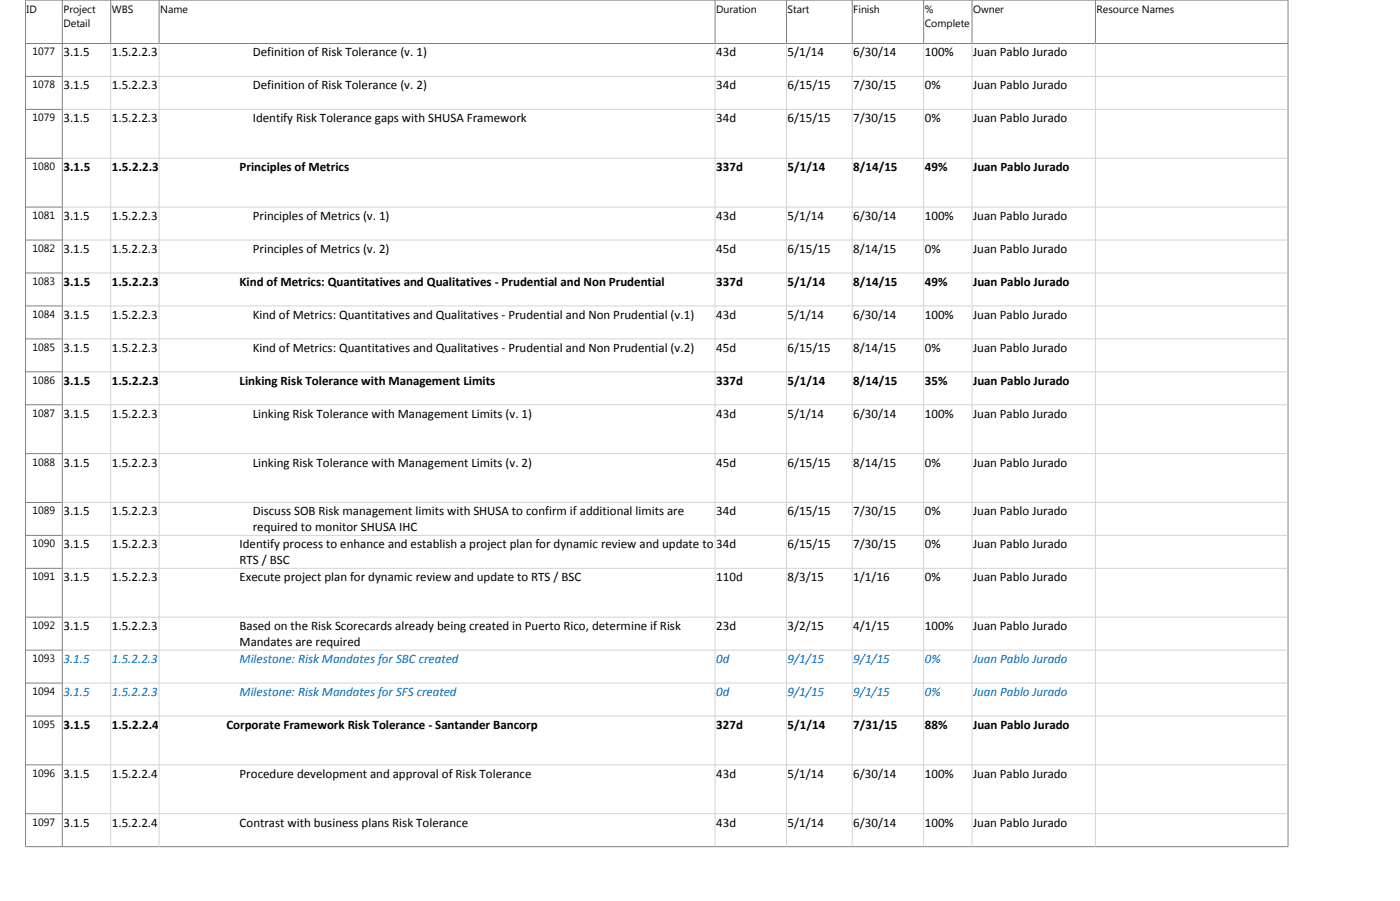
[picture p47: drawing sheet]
<svg xmlns="http://www.w3.org/2000/svg" width="421mm" height="271mm" viewBox="0 0 421 271" stroke-linecap="round" stroke-linejoin="round" font-family="sans-serif">
<defs><g id="words">
<g font-size="3.9">
<text x="19.1" y="17">3.1.5</text>
<text x="33.7" y="17">1.5.2.2.3.1.1</text>
<text x="76.1" y="17">Definition of Risk Tolerance (v. 1)</text>
<text x="215.5" y="17">43d</text>
<text x="237" y="17">5/1/14</text>
<text x="256.8" y="17">6/30/14</text>
<text x="278.3" y="17">100%</text>
<text x="292.9" y="17">Juan Pablo Jurado</text>
<text x="19.1" y="26.9">3.1.5</text>
<text x="33.7" y="26.9">1.5.2.2.3.1.2</text>
<text x="76.1" y="26.9">Definition of Risk Tolerance (v. 2)</text>
<text x="215.5" y="26.9">34d</text>
<text x="237" y="26.9">6/15/15</text>
<text x="256.8" y="26.9">7/30/15</text>
<text x="278.3" y="26.9">0%</text>
<text x="292.9" y="26.9">Juan Pablo Jurado</text>
<text x="19.1" y="36.8">3.1.5</text>
<text x="33.7" y="36.8">1.5.2.2.3.1.3</text>
<text x="76.1" y="36.8">Identify Risk Tolerance gaps with SHUSA Framework</text>
<text x="215.5" y="36.8">34d</text>
<text x="237" y="36.8">6/15/15</text>
<text x="256.8" y="36.8">7/30/15</text>
<text x="278.3" y="36.8">0%</text>
<text x="292.9" y="36.8">Juan Pablo Jurado</text>
<text x="19.1" y="51.5">3.1.5</text>
<text x="33.7" y="51.5">1.5.2.2.3.2</text>
<text x="72.1" y="51.5">Principles of Metrics</text>
<text x="215.5" y="51.5">337d</text>
<text x="237" y="51.5">5/1/14</text>
<text x="256.8" y="51.5">8/14/15</text>
<text x="278.3" y="51.5">49%</text>
<text x="292.9" y="51.5">Juan Pablo Jurado</text>
<text x="19.1" y="66.2">3.1.5</text>
<text x="33.7" y="66.2">1.5.2.2.3.2.1</text>
<text x="76.1" y="66.2">Principles of Metrics (v. 1)</text>
<text x="215.5" y="66.2">43d</text>
<text x="237" y="66.2">5/1/14</text>
<text x="256.8" y="66.2">6/30/14</text>
<text x="278.3" y="66.2">100%</text>
<text x="292.9" y="66.2">Juan Pablo Jurado</text>
<text x="19.1" y="76.1">3.1.5</text>
<text x="33.7" y="76.1">1.5.2.2.3.2.2</text>
<text x="76.1" y="76.1">Principles of Metrics (v. 2)</text>
<text x="215.5" y="76.1">45d</text>
<text x="237" y="76.1">6/15/15</text>
<text x="256.8" y="76.1">8/14/15</text>
<text x="278.3" y="76.1">0%</text>
<text x="292.9" y="76.1">Juan Pablo Jurado</text>
<text x="19.1" y="86">3.1.5</text>
<text x="33.7" y="86">1.5.2.2.3.3</text>
<text x="72.1" y="86">Kind of Metrics: Quantitatives and Qualitatives - Prudential and Non Prudential</text>
<text x="215.5" y="86">337d</text>
<text x="237" y="86">5/1/14</text>
<text x="256.8" y="86">8/14/15</text>
<text x="278.3" y="86">49%</text>
<text x="292.9" y="86">Juan Pablo Jurado</text>
<text x="19.1" y="95.9">3.1.5</text>
<text x="33.7" y="95.9">1.5.2.2.3.3.1</text>
<text x="76.1" y="95.9">Kind of Metrics: Quantitatives and Qualitatives - Prudential and Non Prudential (v.1)</text>
<text x="215.5" y="95.9">43d</text>
<text x="237" y="95.9">5/1/14</text>
<text x="256.8" y="95.9">6/30/14</text>
<text x="278.3" y="95.9">100%</text>
<text x="292.9" y="95.9">Juan Pablo Jurado</text>
<text x="19.1" y="105.8">3.1.5</text>
<text x="33.7" y="105.8">1.5.2.2.3.3.2</text>
<text x="76.1" y="105.8">Kind of Metrics: Quantitatives and Qualitatives - Prudential and Non Prudential (v.2)</text>
<text x="215.5" y="105.8">45d</text>
<text x="237" y="105.8">6/15/15</text>
<text x="256.8" y="105.8">8/14/15</text>
<text x="278.3" y="105.8">0%</text>
<text x="292.9" y="105.8">Juan Pablo Jurado</text>
<text x="19.1" y="115.7">3.1.5</text>
<text x="33.7" y="115.7">1.5.2.2.3.4</text>
<text x="72.1" y="115.7">Linking Risk Tolerance with Management Limits</text>
<text x="215.5" y="115.7">337d</text>
<text x="237" y="115.7">5/1/14</text>
<text x="256.8" y="115.7">8/14/15</text>
<text x="278.3" y="115.7">35%</text>
<text x="292.9" y="115.7">Juan Pablo Jurado</text>
<text x="19.1" y="125.6">3.1.5</text>
<text x="33.7" y="125.6">1.5.2.2.3.4.1</text>
<text x="76.1" y="125.6">Linking Risk Tolerance with Management Limits (v. 1)</text>
<text x="215.5" y="125.6">43d</text>
<text x="237" y="125.6">5/1/14</text>
<text x="256.8" y="125.6">6/30/14</text>
<text x="278.3" y="125.6">100%</text>
<text x="292.9" y="125.6">Juan Pablo Jurado</text>
<text x="19.1" y="140.3">3.1.5</text>
<text x="33.7" y="140.3">1.5.2.2.3.4.2</text>
<text x="76.1" y="140.3">Linking Risk Tolerance with Management Limits (v. 2)</text>
<text x="215.5" y="140.3">45d</text>
<text x="237" y="140.3">6/15/15</text>
<text x="256.8" y="140.3">8/14/15</text>
<text x="278.3" y="140.3">0%</text>
<text x="292.9" y="140.3">Juan Pablo Jurado</text>
<text x="19.1" y="155">3.1.5</text>
<text x="33.7" y="155">1.5.2.2.3.4.3</text>
<text x="76.1" y="155">Discuss SOB Risk management limits with SHUSA to confirm if additional limits are</text>
<text x="215.5" y="155">34d</text>
<text x="237" y="155">6/15/15</text>
<text x="256.8" y="155">7/30/15</text>
<text x="278.3" y="155">0%</text>
<text x="292.9" y="155">Juan Pablo Jurado</text>
<text x="76.1" y="159.8">required to monitor SHUSA IHC</text>
<text x="19.1" y="164.9">3.1.5</text>
<text x="33.7" y="164.9">1.5.2.2.3.5</text>
<text x="72.1" y="164.9">Identify process to enhance and establish a project plan for dynamic review and update to</text>
<text x="215.5" y="164.9">34d</text>
<text x="237" y="164.9">6/15/15</text>
<text x="256.8" y="164.9">7/30/15</text>
<text x="278.3" y="164.9">0%</text>
<text x="292.9" y="164.9">Juan Pablo Jurado</text>
<text x="72.1" y="169.7">RTS / BSC</text>
<text x="19.1" y="174.8">3.1.5</text>
<text x="33.7" y="174.8">1.5.2.2.3.6</text>
<text x="72.1" y="174.8">Execute project plan for dynamic review and update to RTS / BSC</text>
<text x="215.5" y="174.8">110d</text>
<text x="237" y="174.8">8/3/15</text>
<text x="256.8" y="174.8">1/1/16</text>
<text x="278.3" y="174.8">0%</text>
<text x="292.9" y="174.8">Juan Pablo Jurado</text>
<text x="19.1" y="189.5">3.1.5</text>
<text x="33.7" y="189.5">1.5.2.2.3.7</text>
<text x="72.1" y="189.5">Based on the Risk Scorecards already being created in Puerto Rico, determine if Risk</text>
<text x="215.5" y="189.5">23d</text>
<text x="237" y="189.5">3/2/15</text>
<text x="256.8" y="189.5">4/1/15</text>
<text x="278.3" y="189.5">100%</text>
<text x="292.9" y="189.5">Juan Pablo Jurado</text>
<text x="72.1" y="194.3">Mandates are required</text>
<text x="19.1" y="219.2">3.1.5</text>
<text x="33.7" y="219.2">1.5.2.2.4</text>
<text x="68.1" y="219.2">Corporate Framework Risk Tolerance - Santander Bancorp</text>
<text x="215.5" y="219.2">327d</text>
<text x="237" y="219.2">5/1/14</text>
<text x="256.8" y="219.2">7/31/15</text>
<text x="278.3" y="219.2">88%</text>
<text x="292.9" y="219.2">Juan Pablo Jurado</text>
<text x="19.1" y="233.9">3.1.5</text>
<text x="33.7" y="233.9">1.5.2.2.4.1</text>
<text x="72.1" y="233.9">Procedure development and approval of Risk Tolerance</text>
<text x="215.5" y="233.9">43d</text>
<text x="237" y="233.9">5/1/14</text>
<text x="256.8" y="233.9">6/30/14</text>
<text x="278.3" y="233.9">100%</text>
<text x="292.9" y="233.9">Juan Pablo Jurado</text>
<text x="19.1" y="248.6">3.1.5</text>
<text x="33.7" y="248.6">1.5.2.2.4.2</text>
<text x="72.1" y="248.6">Contrast with business plans Risk Tolerance</text>
<text x="215.5" y="248.6">43d</text>
<text x="237" y="248.6">5/1/14</text>
<text x="256.8" y="248.6">6/30/14</text>
<text x="278.3" y="248.6">100%</text>
<text x="292.9" y="248.6">Juan Pablo Jurado</text>
</g>
<g font-size="3.9" fill="#0070c0">
<text x="19.1" y="199.4">3.1.5</text>
<text x="33.7" y="199.4">1.5.2.2.3.8</text>
<text x="72.1" y="199.4">Milestone: Risk Mandates for SBC created</text>
<text x="215.5" y="199.4">0d</text>
<text x="237" y="199.4">9/1/15</text>
<text x="256.8" y="199.4">9/1/15</text>
<text x="278.3" y="199.4">0%</text>
<text x="292.9" y="199.4">Juan Pablo Jurado</text>
<text x="19.1" y="209.3">3.1.5</text>
<text x="33.7" y="209.3">1.5.2.2.3.9</text>
<text x="72.1" y="209.3">Milestone: Risk Mandates for SFS created</text>
<text x="215.5" y="209.3">0d</text>
<text x="237" y="209.3">9/1/15</text>
<text x="256.8" y="209.3">9/1/15</text>
<text x="278.3" y="209.3">0%</text>
<text x="292.9" y="209.3">Juan Pablo Jurado</text>
</g>
<g font-size="3.2">
<text x="8" y="3.8">ID</text>
<text x="19.1" y="3.8">Project</text>
<text x="33.7" y="3.8">WBS</text>
<text x="48.2" y="3.8">Name</text>
<text x="215.5" y="3.8">Duration</text>
<text x="237" y="3.8">Start</text>
<text x="256.8" y="3.8">Finish</text>
<text x="278.3" y="3.8">%</text>
<text x="292.9" y="3.8">Owner</text>
<text x="330" y="3.8">Resource Names</text>
<text x="19.1" y="8">Detail</text>
<text x="278.3" y="8">Complete</text>
<text x="9.8" y="16.7">1077</text>
<text x="9.8" y="26.6">1078</text>
<text x="9.8" y="36.5">1079</text>
<text x="9.8" y="51.2">1080</text>
<text x="9.8" y="65.9">1081</text>
<text x="9.8" y="75.8">1082</text>
<text x="9.8" y="85.7">1083</text>
<text x="9.8" y="95.6">1084</text>
<text x="9.8" y="105.5">1085</text>
<text x="9.8" y="115.4">1086</text>
<text x="9.8" y="125.3">1087</text>
<text x="9.8" y="140">1088</text>
<text x="9.8" y="154.7">1089</text>
<text x="9.8" y="164.6">1090</text>
<text x="9.8" y="174.5">1091</text>
<text x="9.8" y="189.2">1092</text>
<text x="9.8" y="199.1">1093</text>
<text x="9.8" y="209">1094</text>
<text x="9.8" y="218.9">1095</text>
<text x="9.8" y="233.6">1096</text>
<text x="9.8" y="248.3">1097</text>
</g>
</g></defs>
<g fill="none" stroke="#808080" stroke-width=".3">
<path d="M7.7 13.1h379.9M7.7 0h379.9v254.6h-379.9zM18.8 0v254.6M33.3 0v13.1M47.9 0v13.1M215.2 0v13.1M236.7 0v13.1M256.5 0v13.1M278 0v13.1M292.5 0v13.1M329.7 0v13.1M7.7 23h11.1"/>
<path d="M7.7 32.9h11.1M7.7 47.6h11.1M7.7 62.3h11.1M7.7 72.2h11.1M7.7 82.1h11.1M7.7 92h11.1M7.7 101.9h11.1M7.7 111.8h11.1M7.7 121.7h11.1M7.7 136.4h11.1M7.7 151.1h11.1M7.7 161h11.1"/>
<path d="M7.7 170.9h11.1M7.7 185.6h11.1M7.7 195.5h11.1M7.7 205.4h11.1M7.7 215.3h11.1M7.7 230h11.1M7.7 244.7h11.1"/>
</g>
<g fill="none" stroke="#d4d4d4" stroke-width=".3">
<path d="M33.3 13.1v241.5M47.9 13.1v241.5M215.2 13.1v241.5M236.7 13.1v241.5M256.5 13.1v241.5M278 13.1v241.5M292.5 13.1v241.5M329.7 13.1v241.5M18.8 23h368.8M18.8 32.9h368.8M18.8 47.6h368.8M18.8 62.3h368.8"/>
<path d="M18.8 72.2h368.8M18.8 82.1h368.8M18.8 92h368.8M18.8 101.9h368.8M18.8 111.8h368.8M18.8 121.7h368.8M18.8 136.4h368.8M18.8 151.1h368.8M18.8 161h368.8M18.8 170.9h368.8M18.8 185.6h368.8M18.8 195.5h368.8"/>
<path d="M18.8 205.4h368.8M18.8 215.3h368.8M18.8 230h368.8M18.8 244.7h368.8"/>
</g>
<use href="#words"/>
</svg>
